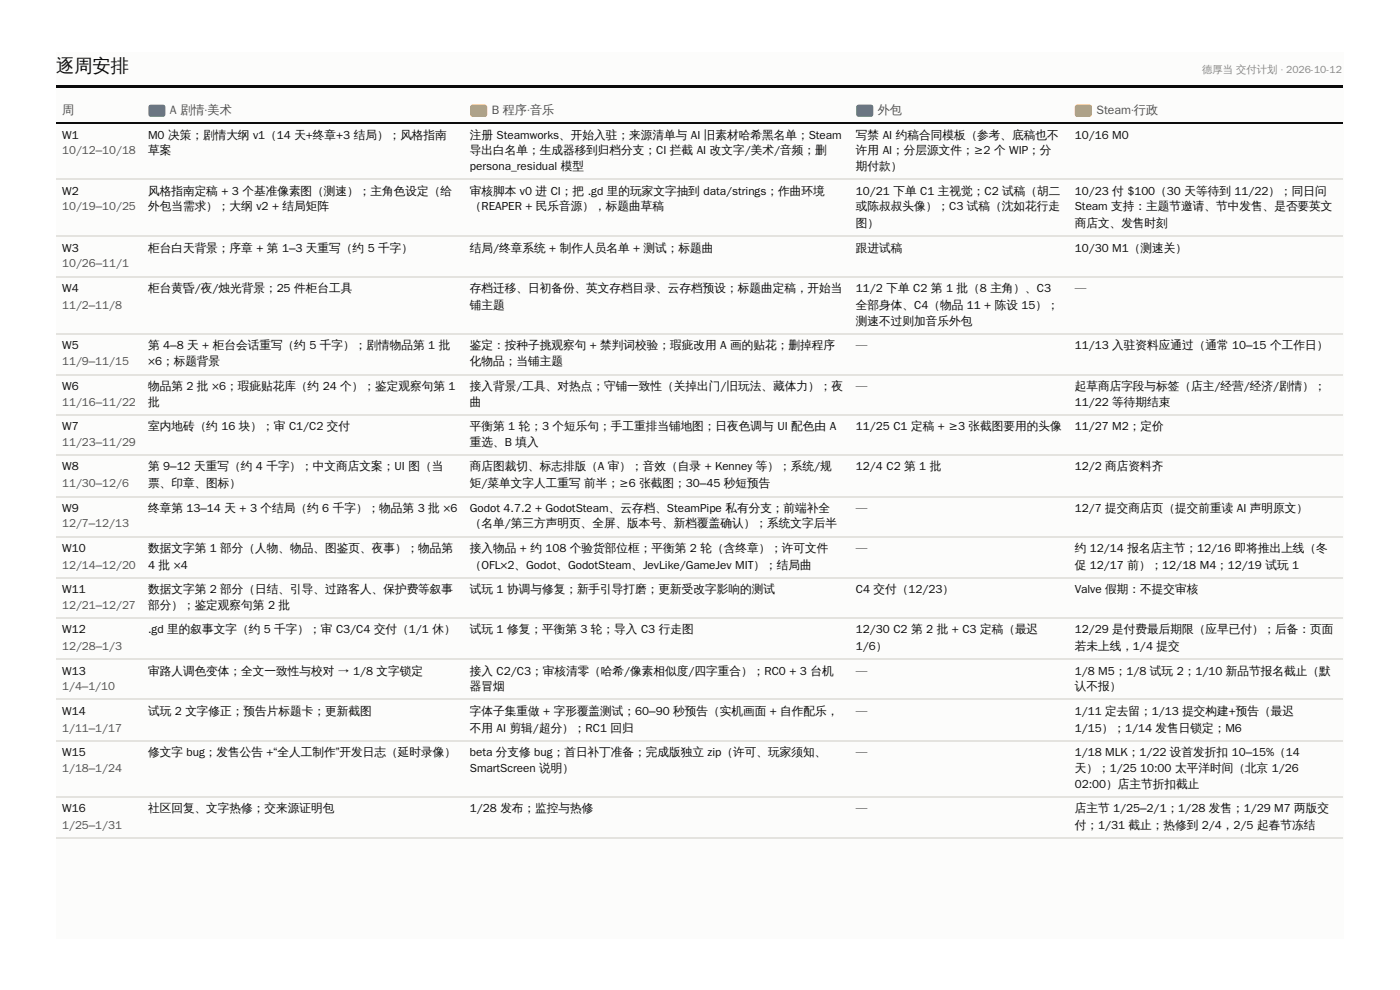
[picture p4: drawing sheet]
<svg xmlns="http://www.w3.org/2000/svg" width="297mm" height="210mm" viewBox="0 0 297 210" stroke-linecap="round" stroke-linejoin="round" font-family="sans-serif">
<defs><g id="words">
<text font-size="3.9" fill="#0b0b0b" x="11.9" y="15.2">逐周安排</text>
<g font-size="2.6" fill="#52514e">
<text x="13.2" y="24.2">周</text>
<text x="36.1" y="24.2">A 剧情·美术</text>
<text x="104.3" y="24.2">B 程序·音乐</text>
<text x="186.2" y="24.2">外包</text>
<text x="232.6" y="24.2">Steam·行政</text>
</g>
<g font-size="2.5" fill="#0b0b0b">
<text x="13.2" y="29.4">W1</text>
<text x="31.4" y="29.4">M0 决策；剧情大纲 v1（14 天+终章+3 结局）；风格指南</text>
<text x="99.7" y="29.4">注册 Steamworks、开始入驻；来源清单与 AI 旧素材哈希黑名单；Steam</text>
<text x="181.6" y="29.4">写禁 AI 约稿合同模板（参考、底稿也不</text>
<text x="228" y="29.4">10/16 M0</text>
<text x="31.4" y="32.8">草案</text>
<text x="99.7" y="32.8">导出白名单；生成器移到归档分支；CI 拦截 AI 改文字/美术/音频；删</text>
<text x="181.6" y="32.8">许用 AI；分层源文件；≥2 个 WIP；分</text>
<text x="13.2" y="41.3">W2</text>
<text x="31.4" y="41.3">风格指南定稿 + 3 个基准像素图（测速）；主角色设定（给</text>
<text x="99.7" y="36.1">persona_residual 模型</text>
<text x="99.7" y="41.3">审核脚本 v0 进 CI；把 .gd 里的玩家文字抽到 data/strings；作曲环境</text>
<text x="181.6" y="36.1">期付款）</text>
<text x="181.6" y="41.3">10/21 下单 C1 主视觉；C2 试稿（胡二</text>
<text x="228" y="41.3">10/23 付 $100（30 天等待到 11/22）；同日问</text>
<text x="31.4" y="44.6">外包当需求）；大纲 v2 + 结局矩阵</text>
<text x="99.7" y="44.6">（REAPER + 民乐音源），标题曲草稿</text>
<text x="181.6" y="44.6">或陈叔叔头像）；C3 试稿（沈如花行走</text>
<text x="228" y="44.6">Steam 支持：主题节邀请、节中发售、是否要英文</text>
<text x="13.2" y="53.4">W3</text>
<text x="31.4" y="53.4">柜台白天背景；序章 + 第 1–3 天重写（约 5 千字）</text>
<text x="99.7" y="53.4">结局/终章系统 + 制作人员名单 + 测试；标题曲</text>
<text x="181.6" y="48.2">图）</text>
<text x="181.6" y="53.4">跟进试稿</text>
<text x="228" y="48.2">商店文、发售时刻</text>
<text x="228" y="53.4">10/30 M1（测速关）</text>
<text x="13.2" y="61.9">W4</text>
<text x="31.4" y="61.9">柜台黄昏/夜/烛光背景；25 件柜台工具</text>
<text x="99.7" y="61.9">存档迁移、日初备份、英文存档目录、云存档预设；标题曲定稿，开始当</text>
<text x="99.7" y="65.5">铺主题</text>
<text x="181.6" y="61.9">11/2 下单 C2 第 1 批（8 主角）、C3</text>
<text x="181.6" y="65.5">全部身体、C4（物品 11 + 陈设 15）；</text>
<text x="228" y="61.9">—</text>
<text x="181.6" y="68.8">测速不过则加音乐外包</text>
<text x="13.2" y="74">W5</text>
<text x="31.4" y="74">第 4–8 天 + 柜台会话重写（约 5 千字）；剧情物品第 1 批</text>
<text x="31.4" y="77.3">×6；标题背景</text>
<text x="99.7" y="74">鉴定：按种子挑观察句 + 禁判词校验；瑕疵改用 A 画的贴花；删掉程序</text>
<text x="99.7" y="77.3">化物品；当铺主题</text>
<text x="181.6" y="74">—</text>
<text x="228" y="74">11/13 入驻资料应通过（通常 10–15 个工作日）</text>
<text x="13.2" y="82.7">W6</text>
<text x="31.4" y="82.7">物品第 2 批 ×6；瑕疵贴花库（约 24 个）；鉴定观察句第 1</text>
<text x="99.7" y="82.7">接入背景/工具、对热点；守铺一致性（关掉出门/旧玩法、藏体力）；夜</text>
<text x="181.6" y="82.7">—</text>
<text x="228" y="82.7">起草商店字段与标签（店主/经营/经济/剧情）；</text>
<text x="31.4" y="86.1">批</text>
<text x="99.7" y="86.1">曲</text>
<text x="228" y="86.1">11/22 等待期结束</text>
<text x="13.2" y="91.2">W7</text>
<text x="31.4" y="91.2">室内地砖（约 16 块）；审 C1/C2 交付</text>
<text x="99.7" y="91.2">平衡第 1 轮；3 个短乐句；手工重排当铺地图；日夜色调与 UI 配色由 A</text>
<text x="99.7" y="94.6">重选、B 填入</text>
<text x="181.6" y="91.2">11/25 C1 定稿 + ≥3 张截图要用的头像</text>
<text x="228" y="91.2">11/27 M2；定价</text>
<text x="13.2" y="99.7">W8</text>
<text x="31.4" y="99.7">第 9–12 天重写（约 4 千字）；中文商店文案；UI 图（当</text>
<text x="99.7" y="99.7">商店图裁切、标志排版（A 审）；音效（自录 + Kenney 等）；系统/规</text>
<text x="181.6" y="99.7">12/4 C2 第 1 批</text>
<text x="228" y="99.7">12/2 商店资料齐</text>
<text x="31.4" y="103.3">票、印章、图标）</text>
<text x="99.7" y="103.3">矩/菜单文字人工重写 前半；≥6 张截图；30–45 秒短预告</text>
<text x="13.2" y="108.5">W9</text>
<text x="31.4" y="108.5">终章第 13–14 天 + 3 个结局（约 6 千字）；物品第 3 批 ×6</text>
<text x="99.7" y="108.5">Godot 4.7.2 + GodotSteam、云存档、SteamPipe 私有分支；前端补全</text>
<text x="99.7" y="111.8">（名单/第三方声明页、全屏、版本号、新档覆盖确认）；系统文字后半</text>
<text x="181.6" y="108.5">—</text>
<text x="228" y="108.5">12/7 提交商店页（提交前重读 AI 声明原文）</text>
<text x="13.2" y="117">W10</text>
<text x="31.4" y="117">数据文字第 1 部分（人物、物品、图鉴页、夜事）；物品第</text>
<text x="99.7" y="117">接入物品 + 约 108 个验货部位框；平衡第 2 轮（含终章）；许可文件</text>
<text x="181.6" y="117">—</text>
<text x="228" y="117">约 12/14 报名店主节；12/16 即将推出上线（冬</text>
<text x="13.2" y="125.7">W11</text>
<text x="31.4" y="120.6">4 批 ×4</text>
<text x="31.4" y="125.7">数据文字第 2 部分（日结、引导、过路客人、保护费等叙事</text>
<text x="99.7" y="120.6">（OFL×2、Godot、GodotSteam、JevLike/GameJev MIT）；结局曲</text>
<text x="99.7" y="125.7">试玩 1 协调与修复；新手引导打磨；更新受改字影响的测试</text>
<text x="181.6" y="125.7">C4 交付（12/23）</text>
<text x="228" y="120.6">促 12/17 前）；12/18 M4；12/19 试玩 1</text>
<text x="228" y="125.7">Valve 假期：不提交审核</text>
<text x="31.4" y="129.1">部分）；鉴定观察句第 2 批</text>
<text x="13.2" y="134.2">W12</text>
<text x="31.4" y="134.2">.gd 里的叙事文字（约 5 千字）；审 C3/C4 交付（1/1 休）</text>
<text x="99.7" y="134.2">试玩 1 修复；平衡第 3 轮；导入 C3 行走图</text>
<text x="181.6" y="134.2">12/30 C2 第 2 批 + C3 定稿（最迟</text>
<text x="181.6" y="137.8">1/6）</text>
<text x="228" y="134.2">12/29 是付费最后期限（应早已付）；后备：页面</text>
<text x="228" y="137.8">若未上线，1/4 提交</text>
<text x="13.2" y="143">W13</text>
<text x="31.4" y="143">审路人调色变体；全文一致性与校对 → 1/8 文字锁定</text>
<text x="99.7" y="143">接入 C2/C3；审核清零（哈希/像素相似度/四字重合）；RC0 + 3 台机</text>
<text x="181.6" y="143">—</text>
<text x="228" y="143">1/8 M5；1/8 试玩 2；1/10 新品节报名截止（默</text>
<text x="99.7" y="146.3">器冒烟</text>
<text x="228" y="146.3">认不报）</text>
<text x="13.2" y="151.5">W14</text>
<text x="31.4" y="151.5">试玩 2 文字修正；预告片标题卡；更新截图</text>
<text x="99.7" y="151.5">字体子集重做 + 字形覆盖测试；60–90 秒预告（实机画面 + 自作配乐，</text>
<text x="99.7" y="155.1">不用 AI 剪辑/超分）；RC1 回归</text>
<text x="181.6" y="151.5">—</text>
<text x="228" y="151.5">1/11 定去留；1/13 提交构建+预告（最迟</text>
<text x="228" y="155.1">1/15）；1/14 发售日锁定；M6</text>
<text x="13.2" y="160.3">W15</text>
<text x="31.4" y="160.3">修文字 bug；发售公告 +“全人工制作”开发日志（延时录像）</text>
<text x="99.7" y="160.3">beta 分支修 bug；首日补丁准备；完成版独立 zip（许可、玩家须知、</text>
<text x="181.6" y="160.3">—</text>
<text x="228" y="160.3">1/18 MLK；1/22 设首发折扣 10–15%（14</text>
<text x="99.7" y="163.6">SmartScreen 说明）</text>
<text x="228" y="163.6">天）；1/25</text>
<text x="228" y="167">02:00）店主节折扣截止</text>
<text x="241.9" y="163.6">10:00 太平洋时间（北京 1/26</text>
<text x="13.2" y="172.1">W16</text>
<text x="31.4" y="172.1">社区回复、文字热修；交来源证明包</text>
<text x="99.7" y="172.1">1/28 发布；监控与热修</text>
<text x="181.6" y="172.1">—</text>
<text x="228" y="172.1">店主节 1/25–2/1；1/28 发售；1/29 M7 两版交</text>
<text x="228" y="175.7">付；1/31 截止；热修到 2/4，2/5 起春节冻结</text>
</g>
<g font-size="2.4" fill="#52514e">
<text x="13.2" y="32.8">10/12–10/18</text>
<text x="13.2" y="44.6">10/19–10/25</text>
<text x="13.2" y="56.7">10/26–11/1</text>
<text x="13.2" y="65.5">11/2–11/8</text>
<text x="13.2" y="77.3">11/9–11/15</text>
<text x="13.2" y="86.1">11/16–11/22</text>
<text x="13.2" y="94.6">11/23–11/29</text>
<text x="13.2" y="103.3">11/30–12/6</text>
<text x="13.2" y="111.8">12/7–12/13</text>
<text x="13.2" y="120.6">12/14–12/20</text>
<text x="13.2" y="129.1">12/21–12/27</text>
<text x="13.2" y="137.8">12/28–1/3</text>
<text x="13.2" y="146.3">1/4–1/10</text>
<text x="13.2" y="155.1">1/11–1/17</text>
<text x="13.2" y="163.6">1/18–1/24</text>
<text x="13.2" y="175.7">1/25–1/31</text>
</g>
<text font-size="2.2" fill="#8a8984" x="255.1" y="15.5">德厚当 交付计划 · 2026-10-12</text>
</g></defs>
<path d="M11.9 11.1h273.1v188.1h-273.1z" fill="#fcfcfb"/>
<path d="M11.9 18.1h273.1v.5h-273.1z" fill="#0b0b0b"/>
<path d="M11.9 26.2h273.1" fill="none" stroke="#0b0b0b" stroke-width=".26"/>
<g fill="none" stroke="#e4e3df" stroke-width=".26">
<path d="M11.9 38h273.1M11.9 50.1h273.1M11.9 58.6h273.1M11.9 70.7h273.1M11.9 79.5h273.1M11.9 88h273.1M11.9 96.5h273.1M11.9 105.3h273.1M11.9 113.8h273.1M11.9 122.5h273.1M11.9 131h273.1M11.9 139.8h273.1"/>
<path d="M11.9 148.3h273.1M11.9 157h273.1M11.9 168.9h273.1M11.9 177.6h273.1"/>
</g>
<path d="M31.6 22.3l.4-.1 2.9 .1 .2 .4-.1 1.8-.4 .3-2.9-.1-.2-.5v-1.5z" fill="#2a78d6"/>
<path d="M99.9 22.3l.4-.1 2.8 .1 .3 .4-.1 1.8-.5 .3-2.8-.1-.3-.5v-1.5z" fill="#eb6834"/>
<path d="M181.8 22.3l.4-.1 2.8 .1 .3 .4-.1 1.8-.4 .3-2.9-.1-.2-.5v-1.5z" fill="#1baf7a"/>
<path d="M228.2 22.3l.3-.1 2.9 .1 .2 .4-.1 1.8-.4 .3-2.8-.1-.3-.5v-1.5z" fill="#eda100"/>
<use href="#words"/>
</svg>
